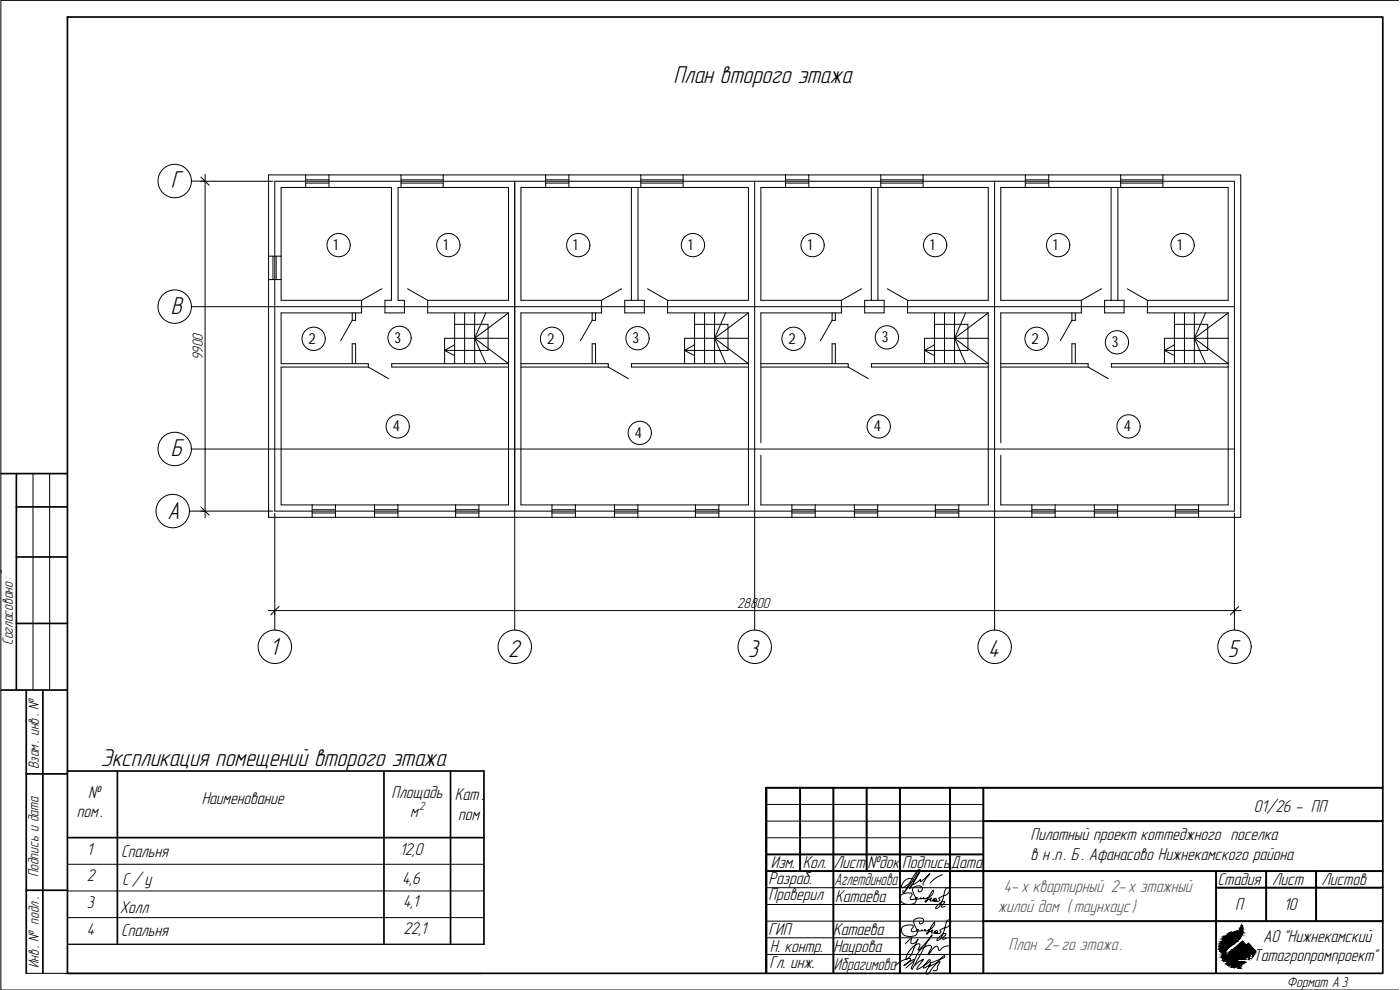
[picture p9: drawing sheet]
<svg xmlns="http://www.w3.org/2000/svg" width="420mm" height="297mm" viewBox="0 0 420 297" stroke-linecap="round" stroke-linejoin="round" font-family="sans-serif">
<defs><g id="words">
<g font-size="7.6">
<text x="202.1" y="24.9">План второго этажа</text>
<text x="51.3" y="56.5">Г</text>
<text x="51.3" y="94.2">В</text>
<text x="51.3" y="136.9">Б</text>
<text x="50.3" y="155.9">А</text>
<text x="80.9" y="196.6">1</text>
<text x="152.5" y="197.1">2</text>
<text x="224.5" y="197.1">3</text>
<text x="296.5" y="197.1">4</text>
<text x="368.5" y="197.1">5</text>
<text x="30.3" y="229.9">Экспликация помещений второго этажа</text>
</g>
<g font-size="5.3">
<text x="26.5" y="239.3">№</text>
<text x="117.5" y="239.3">Площадь</text>
<text x="23.1" y="245.2">пом.</text>
<text x="60.5" y="241.2">Наименование</text>
<text x="123.1" y="245.2">м</text>
<text x="136.5" y="240.1">Кат .</text>
<text x="137.5" y="245.9">пом</text>
<text x="376.3" y="243.6">01/26 - ПП</text>
<text x="26.1" y="256.5">1</text>
<text x="36.3" y="257.1">Спальня</text>
<text x="120" y="256.5">12,0</text>
<text x="309.3" y="252.2">Пилотный проект коттеджного поселка</text>
<text x="231.4" y="260.3">Изм.</text>
<text x="240.9" y="260.3">Кол.</text>
<text x="250.2" y="260.3">Лист</text>
<text x="260.4" y="260.3">№док.</text>
<text x="270.8" y="260.3">Подпись</text>
<text x="285.4" y="260.3">Дата</text>
<text x="309.3" y="258">в н .п. Б . Афанасово Нижнекамского района</text>
<text x="26.1" y="264.5">2</text>
<text x="36.6" y="265.6">С / у</text>
<text x="120.7" y="265.2">4,6</text>
<text x="230.7" y="265.1">Разраб.</text>
<text x="250.5" y="265.6">Аглетдинова</text>
<text x="365.4" y="265.6">Стадия</text>
<text x="381.8" y="265.6">Лист</text>
<text x="396.6" y="265.6">Листов</text>
<text x="26.1" y="272.5">3</text>
<text x="35.9" y="273.8">Холл</text>
<text x="120.9" y="272.2">4,1</text>
<text x="230.7" y="270.1">Проверил</text>
<text x="250.7" y="270.7">Катаева</text>
<text x="370.7" y="273.1">П</text>
<text x="385.3" y="273.1">10</text>
<text x="26.1" y="280.5">4</text>
<text x="36.3" y="280.9">Спальня</text>
<text x="121.1" y="280.1">22,1</text>
<text x="230.7" y="280.6">ГИП</text>
<text x="250.1" y="280.5">Катаева</text>
<text x="231.1" y="285.6">Н. контр.</text>
<text x="250.1" y="285.6">Наурова</text>
<text x="379.1" y="282.6">АО &quot;Нижнекамский</text>
<text x="231" y="290.5">Гл. инж.</text>
<text x="250.3" y="291">Ибрагимова</text>
<text x="376.1" y="288.4">Татагропромпроект&quot;</text>
</g>
<g font-size="5.3" fill="#545454">
<text x="301.3" y="267.6">4- х квартирный 2- х этажный</text>
<text x="299.5" y="273.6">жилой дом ( таунхаус)</text>
<text x="302.7" y="285.1">План 2- го этажа.</text>
</g>
<g font-size="4.6">
<text x="100.1" y="75">1</text>
<text x="133.1" y="75">1</text>
<text x="172" y="75">1</text>
<text x="206.5" y="75">1</text>
<text x="242.4" y="75">1</text>
<text x="279.1" y="75">1</text>
<text x="316.1" y="75">1</text>
<text x="353.4" y="75">1</text>
<text x="92.6" y="103.2">2</text>
<text x="118.4" y="102.9">3</text>
<text x="164.2" y="103.2">2</text>
<text x="189.9" y="103">3</text>
<text x="236.6" y="103.2">2</text>
<text x="264.7" y="102.7">3</text>
<text x="309.6" y="103.2">2</text>
<text x="333.7" y="104.2">3</text>
<text x="117.9" y="129.4">4</text>
<text x="190.5" y="131.4">4</text>
<text x="262.3" y="129.4">4</text>
<text x="337.2" y="129.4">4</text>
</g>
<g font-size="4.5">
<text x="60.9" y="108.1" transform="rotate(-90 60.9 108.1)">9900</text>
<text x="221.2" y="182.6">28800</text>
<text x="3.9" y="193.6" transform="rotate(-90 3.9 193.6)">Согласовано :^</text>
<text x="11.6" y="230.8" transform="rotate(-90 11.6 230.8)">Взам . инв . №</text>
<text x="11.5" y="263.3" transform="rotate(-90 11.5 263.3)">Подпись и дата</text>
<text x="11.7" y="290.6" transform="rotate(-90 11.7 290.6)">Инв . № подл .</text>
<text x="386.2" y="296.3">Формат А 3</text>
</g>
<text font-size="3.7" x="125.8" y="243">2</text>
</g></defs>
<path d="M419.7 .1h-419.4v296.9h419.4" fill="none" stroke="#000" stroke-width=".3"/>
<path d="M20.2 5.1h394.8v286.9h-394.8z" fill="none" stroke="#000" stroke-width=".51"/>
<g fill="#000" stroke="#000" stroke-width=".3">
<path d="M369.4 279.8h.1zM371.1 279.5h.1zM372.7 277.5v.2zM366.1 284.6h.2zM366.4 285.5h.4zM366.4 282.7h.4zM366.5 285.5h.3zM367.2 288.4h.4zM367.8 284.2h.2zM368.3 287.3h1.1v.5zM368.4 283.8h.2zM369.4 285.9h1.3l-1.3 .3z"/>
<path d="M369.4 286.4h1.1l-1.1 .2zM369.4 286.9h.8zM369.4 287.1h2.1v.2zM369.4 287.6h2.1v.2zM369.3 283.2h.3zM369.6 289.8h1.2l-.2 .4zM369.9 285.4h1.6zM369.8 283.4h.2zM369.4 286.2h.7zM370.2 286.9h1.3zM370.2 283l-.1 .1zM370.3 282.9h.2z"/>
<path d="M370.2 286.6l1.3-.2zM370.5 288.8h3.1zM369.9 285.4l1.6-.5v.5zM369.8 285.7l1.7-.3v.3zM370.1 286.2l1.4-.3v.3zM370.2 286.6l1.3-.2v.2zM370.6 287l.9-.1zM369.4 287.6l2.1-.2v.2zM370.7 285.9l.8-.2v.2zM370.5 286.4h1zM370.2 286.9l1.3-.1zM369.4 287.9l2.1-.1z"/>
<path d="M371.5 289h1zM371.5 284.9h3.7l.2 .3zM371.5 284.9l.4 .1zM371.6 285.4h.4zM371.6 285.4h.4v.3zM371.6 285.9h.4zM371.6 285.9h.4v.4zM371.6 286.4l.4 .1zM371.6 286.5h.4v.3zM371.6 286.9l.4 .1zM371.6 287h.4v.3zM371.6 287.4l.4 .1z"/>
<path d="M371.6 287.5h.4v.3zM372.2 285.4l.3 .1zM372.2 285.5h.3v.3zM372.2 285.9l.3 .1zM372.2 286h.3v.3zM372.2 286.5h.3zM372.2 286.5h.3v.3zM372.2 287h.3zM372.2 287h.3v.3zM372.2 287.5h.3zM372.2 287.5h.3v.3zM372.6 285.5h.3z"/>
<path d="M372.6 286h.3zM372.6 286h.3v.3zM372.6 286.5h.3zM372.6 286.5h.3v.3zM372.6 287h1.8zM372.6 287h1.8l-.4 .3zM372.6 287.5h1.2zM372.6 287.5h1.2l-.1 .3zM372.7 285.9h.2zM369.9 284.9l3-2.6 2.3 2.6zM373 285.5l2 .2h-2zM373 286l1.1 .1z"/>
<path d="M373 286.4h2.4zM373 286.5l2.2 .2h-2.2zM374.6 287.1h.3zM374.6 287.1h.3v.3zM374.6 286.8h.4zM374 283.6l.7-.6 .5 .6zM374.7 287.5l.2 .1zM374.7 287.6l.2 .3zM376 286.7h.2l-.2 .3z"/>
<path d="M369.1 280h.3zM368.9 280.1h.4z"/>
<path d="M369.2 279.9h.2zM369.1 280h.3z"/>
<path d="M369.3 279.9h.2zM369.2 279.9h.2z"/>
<path d="M370 280h.8zM369.9 280h.9z"/>
<path d="M370.2 279.9h.7zM370 280h.8z"/>
<path d="M370.3 279.8h.6zM370.3 279.8l.6 .1z"/>
<path d="M370.5 279.6h.6zM370.3 279.8h.6z"/>
<path d="M370.7 279.6h.4zM370.5 279.6h.6z"/>
<path d="M370.8 279.6h.3zM370.7 279.6h.4z"/>
<path d="M371 279.5h.2zM370.8 279.6h.3z"/>
<path d="M371.1 279.5h.1zM371 279.5h.2z"/>
<path d="M371.4 279.7l.7 .3 .1-.3zM371.4 279.7l.7 .3h-.9z"/>
<path d="M371.5 279.6h.7zM371.5 279.6l.7 .1z"/>
<path d="M371.9 279.1l.3 .5 .2-.5zM371.9 279.1l.3 .5h-.7z"/>
<path d="M372.7 277.7l.1 .2zM372.7 277.7l.1 .2z"/>
<path d="M372.6 277.9l.2 .1zM372.6 277.9l.2 .1h-.2z"/>
<path d="M372.6 278l.2 .1zM372.6 278l.2 .1z"/>
<path d="M372.5 278.1l.4 .3-.1-.3zM372.5 278.1l.4 .3h-.5z"/>
<path d="M372.4 279.8l.5 .1zM372.4 279.8l.5 .1z"/>
<path d="M372.3 279.9h.6zM372.3 279.9l.5 .1z"/>
<path d="M372.4 278.4l.5 .1zM372.4 278.4l.5 .1z"/>
<path d="M372.4 278.5l.5 .2v-.2zM372.4 278.5l.5 .2h-.7z"/>
<path d="M372.2 278.7l.7 .3v-.3zM372.2 278.7l.7 .3h-.9z"/>
<path d="M372 279l.9 .1zM372 279l.9 .1h-1z"/>
<path d="M372.4 279.1l.5 .3v-.3zM372.4 279.1l.5 .3h-.5z"/>
<path d="M372.4 279.4h.5zM372.4 279.4h.5z"/>
<path d="M372.4 279.4l.5 .2v-.2zM372.4 279.4l.5 .2h-.5z"/>
<path d="M372.4 279.6l.5 .2v-.2zM372.4 279.6l.5 .2h-.5z"/>
<path d="M366 284.6h.4zM366 284.6h.4z"/>
<path d="M366.1 285.5h.7zM366.1 285.5h.7zM366.1 285.5h.7zM366.1 285.5h.7zM366.1 285.5h.7zM366.1 285.5h.7zM366.1 285.5h.7z"/>
<path d="M366.1 285.5h.8zM366.1 285.5h.8zM366.1 285.5h.8zM366.1 285.5h.8zM366.1 285.5h.8zM366.1 285.5h.8zM366.1 285.5h.8z"/>
<path d="M366.1 285.5h.8zM366.1 285.5h.8zM366.1 285.5h.8zM366.1 285.5h.8zM366.1 285.5h.8zM366.1 285.5h.8zM366.1 285.5h.8z"/>
<path d="M366.1 284.6h.1zM366.1 284.6h.1zM366.1 284.6h.1z"/>
<path d="M366.1 284.6h.2zM366.1 284.6h.2zM366 284.6h.3z"/>
<path d="M366.1 285.2h.2zM366.1 285.2h.2zM366.1 285.2h.2z"/>
<path d="M366.1 283.6h.2zM366.1 283.6h.2zM366.1 283.6h.2z"/>
<path d="M366.1 285.2l.2 .1zM366.1 285.2l.2 .1z"/>
<path d="M366.1 283.6h.3zM366.1 283.6h.3z"/>
<path d="M366 284.6h.3zM366 284.6h.3z"/>
<path d="M366 284.6h.4zM366 284.6h.4z"/>
<path d="M366.1 285.3h.3zM366.1 285.3h.3z"/>
<path d="M366.1 283.6l.3 .1zM366.1 283.6l.3 .1z"/>
<path d="M366 284.6h.4zM366 284.6h.4z"/>
<path d="M366.1 283.7h.3zM366.1 283.7h.3z"/>
<path d="M366.1 283.7h.3zM366.1 283.7h.3zM366.1 283.7h.3zM366.1 283.7h.3z"/>
<path d="M366 284.6h.4zM366 284.6h.4z"/>
<path d="M366.1 283.7h.3zM366.1 283.7h.3z"/>
<path d="M366.1 283.7h.4zM366.1 283.7h.4z"/>
<path d="M366 284.6h.4zM366 284.6h.4z"/>
<path d="M366 284.6l.4 .1zM366 284.6l.4 .1z"/>
<path d="M366.1 285.3h.3zM366.1 285.3h.3zM366.1 285.3h.3zM366.1 285.3h.3z"/>
<path d="M366.1 285.3h.3zM366.1 285.3h.3z"/>
<path d="M366.1 285.3h.4zM366 285.3h.5z"/>
<path d="M366 283.7h.5zM366 283.7h.5zM366 283.7h.5zM366 283.7h.5z"/>
<path d="M365.9 284.7h.6zM365.9 284.7h.6z"/>
<path d="M365.9 284.7h.6zM365.9 284.7h.6z"/>
<path d="M365.9 284.7l.7 .1zM365.9 284.7l.7 .1zM365.9 284.8h.7zM365.9 284.8h.7z"/>
<path d="M366 285.3h.5zM366 285.3h.5z"/>
<path d="M366 285.3l.6 .1zM366 285.3l.6 .1z"/>
<path d="M366 283.7h.6zM366 283.7h.6z"/>
<path d="M366 283.7l.6 .1zM366 283.7l.6 .1z"/>
<path d="M366 283.8h.6zM366 283.8h.6zM366 283.8h.6zM366 283.8h.6z"/>
<path d="M366 283.8l.6 .1zM366 283.8l.6 .1z"/>
<path d="M365.9 284.8h.7zM365.9 284.8h.7z"/>
<path d="M365.9 284.8h.7zM365.9 284.8h.7z"/>
<path d="M366 285.4h.6zM366 285.4h.6zM366 285.4h.6zM366 285.4h.6z"/>
<path d="M366.5 282.6h.1zM366.5 282.6h.1z"/>
<path d="M366.5 282.6l.1 .1zM366.5 282.6l.1 .1z"/>
<path d="M366 283.9h.7zM366 283.9h.7z"/>
<path d="M366 284.8h.6zM366 284.8h.6z"/>
<path d="M366 284.8h.6zM366 284.8h.6z"/>
<path d="M366 284.8l.7 .1zM366 284.8l.7 .1z"/>
<path d="M366 285.4h.6zM366 285.4h.6z"/>
<path d="M366 285.4h.7zM366 285.4h.7zM366 285.4h.7zM366 285.4h.7zM366 285.4h.7zM366 285.4h.7z"/>
<path d="M366.4 282.7h.3zM366.4 282.7h.3zM366.4 282.7h.3zM366.4 282.7h.3z"/>
<path d="M366.4 282.7h.3zM366.4 282.7h.3z"/>
<path d="M366 283.9l.7 .1zM366 283.9l.7 .1z"/>
<path d="M366 285.4h.7zM366 285.4h.7z"/>
<path d="M366.4 282.7h.4zM366.4 282.7h.4zM366.4 282.7h.4z"/>
<path d="M366.1 284h.7zM366.1 284h.7z"/>
<path d="M366.1 284.9h.6zM366.1 284.9h.6z"/>
<path d="M366.1 284.9h.7zM366.1 284.9h.7z"/>
<path d="M366.1 284l.8 .1zM366.1 284l.8 .1z"/>
<path d="M366.1 284.9l.8 .1zM366.1 284.9l.8 .1zM366.4 285h.5zM366.4 285h.5z"/>
<path d="M366 285.4h.8zM366 285.4h.8z"/>
<path d="M366 285.4h.8zM366 285.4h.8z"/>
<path d="M366.1 285.4l.7 .1zM366.1 285.4l.7 .1zM366.1 285.5h.7zM366.1 285.5h.7zM366.1 285.5h.7zM366.1 285.5h.7zM366.1 285.5h.7z"/>
<path d="M366.4 282.7h.4zM366.4 282.7h.4z"/>
<path d="M366.4 282.7l.4 .1zM366.4 282.7l.4 .1z"/>
<path d="M366.4 282.8h.5zM366.3 282.8h.6z"/>
<path d="M366.4 285.5h.4zM366.4 285.5h.4zM366.5 285.5h.3z"/>
<path d="M366.6 285.5h.2zM366.6 285.5h.2z"/>
<path d="M366.3 282.8h.6zM366.3 282.8h.6zM366.3 282.8h.6zM366.3 282.8h.6z"/>
<path d="M366.2 284.1l.7 .1zM366.2 284.1l.7 .1z"/>
<path d="M366.4 285l.5 .1zM366.4 285l.5 .1z"/>
<path d="M366.1 285.5h.8zM366.1 285.5h.8z"/>
<path d="M366.3 285.5h.6zM366.3 285.5h.5zM366.4 285.5h.4z"/>
<path d="M366.3 282.8l.6 .1zM366.3 282.8l.6 .1z"/>
<path d="M366.3 284.2l.7 .2-.1-.2zM366.3 284.2l.7 .2z"/>
<path d="M366.6 285.1h.3zM366.6 285.1h.3z"/>
<path d="M366.7 285.1h.2zM366.7 285.1h.2z"/>
<path d="M366.3 282.9h.6zM366.3 282.9h.6zM366.3 282.9h.6zM366.3 282.9h.6z"/>
<path d="M366.3 282.9h.7zM366.3 282.9h.7z"/>
<path d="M366.8 285.1l.2 .1zM366.8 285.1l.2 .1z"/>
<path d="M366.3 282.9l.7 .1zM366.3 282.9l.7 .1z"/>
<path d="M366.3 283h.7zM366.3 283h.7zM366.3 283h.7zM366.3 283h.7z"/>
<path d="M366.3 283l.8 .1zM366.3 283l.8 .1z"/>
<path d="M366.6 284.4l.4 .1zM366.6 284.4l.4 .1z"/>
<path d="M366.7 284.5l.4 .1zM366.7 284.5l.4 .1z"/>
<path d="M366.3 283.1l.8 .1zM366.3 283.1l.8 .1z"/>
<path d="M366.8 284.6h.3zM366.8 284.6h.3z"/>
<path d="M366.4 283.2h.7zM366.4 283.2h.7z"/>
<path d="M366.4 283.2l.8 .2-.1-.2zM366.4 283.2l.8 .2h-.7z"/>
<path d="M366.9 284.6h.2zM366.9 284.6h.2z"/>
<path d="M366.9 284.6l.3 .1zM366.9 284.6l.3 .1z"/>
<path d="M366.5 283.4l.8 .2zM366.5 283.4l.8 .2z"/>
<path d="M366.7 283.6l.6 .1zM366.7 283.6l.6 .1z"/>
<path d="M366.8 283.7l.6 .3-.1-.3zM366.8 283.7l.6 .3h-.4z"/>
<path d="M367 284h.4zM367 284h.4z"/>
<path d="M367.1 284l.3 .1zM367.1 284l.3 .1z"/>
<path d="M367.2 284.1l.3 .1zM367.2 284.1l.3 .1z"/>
<path d="M367.2 284.2l.3 .1zM367.2 284.2l.3 .1z"/>
<path d="M367.3 284.3l.2 .1zM367.3 284.3l.2 .1z"/>
<path d="M367.4 284.4l.1 .2zM367.4 284.4l.1 .2z"/>
<path d="M367.5 281.2h.1zM367.5 281.2h.1z"/>
<path d="M367.4 281.2l.2 .1zM367.4 281.2l.2 .1z"/>
<path d="M367.4 281.3l.2 .1zM367.4 281.3l.2 .1h-.4z"/>
<path d="M367.2 281.4l.4 .1zM367.2 281.4l.4 .1h-.4z"/>
<path d="M367.2 281.5l.4 .1zM367.2 281.5l.4 .1z"/>
<path d="M367.1 281.6l.5 .1zM367.1 281.6l.5 .1z"/>
<path d="M367.1 281.7l.5 .1zM367.1 281.7l.5 .1zM367 281.8h.6zM367 281.8h.6z"/>
<path d="M367 281.8l.7 .2-.1-.2zM367 281.8l.7 .2h-.7z"/>
<path d="M366.9 286.2l.8 .3-.1-.3zM366.9 286.2l.8 .3h-.9z"/>
<path d="M367 285.9l.7 .3v-.3zM367 285.9l.7 .3h-.8z"/>
<path d="M366.9 286.2h.8zM366.9 286.2h.7z"/>
<path d="M367 282l.7 .1zM367 282l.7 .1z"/>
<path d="M367 282.1l.7 .2v-.2zM367 282.1l.7 .2h-.7z"/>
<path d="M367.1 285.8l.6 .1v-.1zM367.1 285.8l.6 .1h-.7z"/>
<path d="M366.8 286.5l.9 .1zM366.8 286.5l.9 .1z"/>
<path d="M366.8 286.6l1 .2-.1-.2zM366.8 286.6l1 .2h-1z"/>
<path d="M367 282.3l.8 .1zM367 282.3l.8 .1z"/>
<path d="M367.1 285.7h.6zM367.1 285.7l.6 .1z"/>
<path d="M367 282.4l.8 .1zM367 282.4l.8 .1zM367.1 282.5h.7zM367.1 282.5h.7z"/>
<path d="M366.8 286.8l1.1 .2-.1-.2zM366.8 286.8l1.1 .2h-1.1z"/>
<path d="M367.1 282.5l.8 .3-.1-.3zM367.1 282.5l.8 .3h-.7z"/>
<path d="M367.2 285.4l.5 .3 .1-.3zM367.2 285.4l.5 .3h-.6z"/>
<path d="M366.8 287l1.3 .4-.2-.4zM366.8 287l1.3 .4h-1.3zM366.8 287.4h1.3zM366.8 287.4h1.3z"/>
<path d="M367.2 282.8l.8 .1zM367.2 282.8l.8 .1z"/>
<path d="M367.2 282.9l.8 .3v-.3zM367.2 282.9l.8 .3h-.6z"/>
<path d="M367.8 284.2h.2zM367.8 284.2h.2z"/>
<path d="M367.5 285.1l.3 .3 .2-.3zM367.5 285.1l.3 .3h-.6z"/>
<path d="M367.4 283.2l.6 .1zM367.4 283.2l.6 .1z"/>
<path d="M367.4 283.3l.7 .1-.1-.1zM367.4 283.3l.7 .1z"/>
<path d="M367.7 284h.3zM367.7 284h.3z"/>
<path d="M367.7 284l.3 .2v-.2zM367.7 284l.3 .2z"/>
<path d="M367.5 285.1h.5zM367.5 285.1h.5z"/>
<path d="M367.1 288.2l.5 .2 .4-.2zM367.1 288.2l.5 .2h-.4z"/>
<path d="M367.5 283.4l.6 .2v-.2zM367.5 283.4l.6 .2z"/>
<path d="M367.6 283.6l.5 .1zM367.6 283.6l.5 .1z"/>
<path d="M367.6 283.7l.5 .1zM367.6 283.7l.5 .1z"/>
<path d="M367.7 283.8l.3 .2 .1-.2zM367.7 283.8l.3 .2z"/>
<path d="M367.1 288.1h1zM367.1 288.1l.9 .1z"/>
<path d="M366.8 287.4l1.7 .4-.4-.4zM366.8 287.4l1.7 .4h-1.6z"/>
<path d="M367.7 284.8l.3 .3 .3-.3zM367.7 284.8l.3 .3h-.5z"/>
<path d="M368.3 287.3l.6 .5h.5zM368.9 287.8h.5v.5z"/>
<path d="M368 284.6l.3 .2 .2-.2zM367.7 284.8l.3-.2 .3 .2z"/>
<path d="M366.9 287.8l1.7 .1zM366.9 287.8l1.7 .1z"/>
<path d="M366.9 287.9l2 .2-.3-.2zM366.9 287.9l2 .2h-1.8z"/>
<path d="M368.4 283.7h.2zM368.4 283.7l.2 .1zM368.4 283.8h.2zM368.4 283.8h.2z"/>
<path d="M368.4 283.6h.3zM368.4 283.6l.2 .1z"/>
<path d="M368.4 283.5h.4zM368.4 283.5l.3 .1z"/>
<path d="M368.4 284.3l.1 .3 .3-.3zM368 284.6l.4-.3 .1 .3z"/>
<path d="M368.1 288.1l1 .3-.2-.3zM368.1 288.1l1 .3h-.8z"/>
<path d="M368.4 283.3h.5zM368.4 283.3h.5z"/>
<path d="M368.4 283.3l.4 .2 .1-.2zM368.4 283.3l.4 .2h-.4z"/>
<path d="M368.6 284.1h.3zM368.4 284.3h.4z"/>
<path d="M368 281.3h1zM368 281.3h1z"/>
<path d="M368 281.3l1 .2v-.2zM368 281.3l1 .2h-1z"/>
<path d="M368.1 281l.9 .2v-.2zM368.1 281l.9 .2h-1z"/>
<path d="M368 281.2h1zM368 281.2l1 .1z"/>
<path d="M368 281.5l1 .2v-.2zM368 281.5l1 .2h-1z"/>
<path d="M368 281.7l1 .1zM368 281.7l1 .1z"/>
<path d="M368 281.8l1.1 .2zM368 281.8l1.1 .2z"/>
<path d="M368.3 283.1l.6 .2 .1-.2zM368.3 283.1l.6 .2h-.5z"/>
<path d="M368.2 280.8l.8 .2 .1-.2zM368.2 280.8l.8 .2h-.9z"/>
<path d="M368 282l1.1 .2v-.2zM368 282l1.1 .2h-1z"/>
<path d="M368.1 282.2l1 .3v-.3zM368.1 282.2l1 .3h-.9z"/>
<path d="M368.3 282.9l.8 .1zM368.3 282.9l.8 .1z"/>
<path d="M368.3 283h.8zM368.3 283l.7 .1z"/>
<path d="M368.4 280.5h.7zM368.4 280.5h.7z"/>
<path d="M368.4 280.5l.7 .3v-.3zM368.4 280.5l.7 .3h-.9zM368.2 280.8h.9zM368.2 280.8h.9z"/>
<path d="M368.2 282.5l.9 .1zM368.2 282.5l.9 .1z"/>
<path d="M368.2 282.6l.9 .1zM368.2 282.6l.9 .1z"/>
<path d="M368.2 282.7l.9 .2v-.2zM368.2 282.7l.9 .2h-.8z"/>
<path d="M368.3 282.9h.8zM368.3 282.9h.8z"/>
<path d="M368.3 288.4h.8zM368.3 288.4h.8z"/>
<path d="M368.3 288.4l1.4 .3-.6-.3zM368.3 288.4l1.4 .3h-1.5z"/>
<path d="M368.6 280.3l.5 .2 .1-.2zM368.6 280.3l.5 .2h-.7z"/>
<path d="M368.7 280.2h.5zM368.7 280.2l.5 .1z"/>
<path d="M368.9 280.1h.4zM368.7 280.2h.5z"/>
<path d="M367.9 289.2l.9 .6 .5-.6zM367.9 289.2l.9 .6z"/>
<path d="M368 289.2h1.4zM368 289.2h1.3z"/>
<path d="M369.4 287.1v.2h2.1zM369.4 287.3h2.1z"/>
<path d="M369.4 287.6v.2h2.1zM369.4 287.8h2.1z"/>
<path d="M369.4 287.4h2.1zM369.4 287.4h2.1z"/>
<path d="M369.3 285.5l.1 1.2zM368 286.7l1.3-1.2 .1 1.2z"/>
<path d="M368 286.7l1.4 .6v-.6zM368 286.7l1.4 .6h-1.1z"/>
<path d="M369.1 283.8l-.2 .3 .5-.3zM368.6 284.1l.5-.3-.2 .3z"/>
<path d="M369.6 289.8l-.1 .4h1.1zM369.5 290.2h1.1l-.1 .2z"/>
<path d="M369.3 283.2h.3zM369.3 283.2h.3z"/>
<path d="M368.2 288.7l2 .3-.5-.3zM368.2 288.7l2 .3h-2.2z"/>
<path d="M369.4 283l.2 .2 .2-.2zM369.4 283l.2 .2h-.3z"/>
<path d="M369.8 283.4h.2zM369.8 283.4h.2zM369.8 283.4h.2z"/>
<path d="M369.4 282.9h.5zM369.4 282.9l.4 .1z"/>
<path d="M369.4 285.5h1.5zM369.4 285.5h1.5l-1.5 .4z"/>
<path d="M369.4 282.8h.6zM369.4 282.8l.5 .1z"/>
<path d="M369.8 283.4h.2zM369.8 283.4h.2zM369.7 283.4h.3zM369.7 283.4h.3z"/>
<path d="M369.7 283.4l-.3 .4 .6-.4zM369.1 283.8l.6-.4-.3 .4z"/>
<path d="M369.4 282.6l.6 .2 .1-.2zM369.4 282.6l.6 .2h-.6z"/>
<path d="M369.4 282.4l.7 .2 .1-.2zM369.4 282.4l.7 .2h-.7z"/>
<path d="M369.4 287h1.2zM369.4 287h1.2z"/>
<path d="M368 289l2.7 .2zM368 289l2.7 .2h-2.7z"/>
<path d="M369.4 282.3l.8 .1v-.1zM369.4 282.3l.8 .1h-.8z"/>
<path d="M369.4 282.1l.8 .2 .1-.2zM369.4 282.1l.8 .2h-.8z"/>
<path d="M369.4 281.7l.9 .4v-.4zM369.4 281.7l.9 .4h-.9zM369.4 282.1h.9zM369.4 282.1h.9z"/>
<path d="M369.4 281.2l.9 .5 .1-.5zM369.4 281.2l.9 .5h-.9z"/>
<path d="M369.4 281l1 .2v-.2zM369.4 281l1 .2h-1z"/>
<path d="M369.5 280.8l.9 .2 .1-.2zM369.5 280.8l.9 .2h-1z"/>
<path d="M369.5 280.6l1 .2v-.2zM369.5 280.6l1 .2h-1z"/>
<path d="M369.4 286.6l1.1-.2zM369.4 286.6h.8z"/>
<path d="M369.6 280.4l.9 .2v-.2zM369.6 280.4l.9 .2h-1z"/>
<path d="M369.7 280.3l.8 .1 .1-.1zM369.7 280.3l.8 .1h-.9zM369.6 280.4h.9zM369.6 280.4h.9z"/>
<path d="M369.7 280.2h.9zM369.7 280.2l.9 .1z"/>
<path d="M369.7 285.2l-.3 .3 1.2-.3zM369.3 285.5l.4-.3z"/>
<path d="M369.8 280.1h.9zM369.8 280.1l.8 .1z"/>
<path d="M370.4 282.8h.3zM370.3 282.9h.2z"/>
<path d="M369.4 289.2h1.4zM369.4 289.2h1.4z"/>
<path d="M369.9 280.1h.8zM369.9 280.1h.8z"/>
<path d="M369.9 280h.9zM369.9 280l.8 .1z"/>
<path d="M369.4 289.2l1.9 .1zM369.4 289.2l1.9 .1z"/>
<path d="M370.5 282.7h.3zM370.4 282.8h.3z"/>
<path d="M369.6 289.7l1.2 .1zM369.6 289.7l1.2 .1z"/>
<path d="M370.5 282.6h.4zM370.5 282.6l.3 .1z"/>
<path d="M370.7 282.6h.3zM370.5 282.6h.4z"/>
<path d="M369.4 285.9h1.6zM369.4 285.9h1.3z"/>
<path d="M370.8 281.5h.3zM370.8 281.5l.2 .1z"/>
<path d="M370.9 282.3l.1 .3 .3-.3zM370.9 282.3l.1 .3h-.3z"/>
<path d="M370.9 281.4h.4zM370.9 281.4l.2 .1z"/>
<path d="M369.7 289.3h1.7zM369.7 289.3h1.7z"/>
<path d="M371.1 282.3h.3zM370.9 282.3h.4z"/>
<path d="M370.9 281.2h.5zM370.9 281.2h.5z"/>
<path d="M370.9 281.2h.5zM370.9 281.2l.4 .2z"/>
<path d="M369.4 286.3h2zM369.4 286.3l1.1 .1z"/>
<path d="M369.7 289.3l3 .1zM369.7 289.3l3 .1z"/>
<path d="M369.8 285.7h1.7zM369.4 285.9h1.6z"/>
<path d="M370.1 286.2l1.4 .1zM369.4 286.3h2.1z"/>
<path d="M369.4 286.3h2.1zM369.4 286.3h2z"/>
<path d="M370.2 286.6l1.3 .1zM369.4 286.7h2.1z"/>
<path d="M369.4 286.7l2.1 .1zM369.4 286.7l2.1 .1z"/>
<path d="M369.4 286.8h2.1zM369.4 286.8l.8 .1z"/>
<path d="M370.6 287l.9 .1zM369.4 287.1h2.1z"/>
<path d="M370.1 286.2l1.4-.3zM369.4 286.2l1.3-.3z"/>
<path d="M369.4 287.4l2.1-.1zM369.4 287.4v.2l2.1-.2z"/>
<path d="M369.4 287.9l2.1 .4v-.4zM369.4 287.9l2.1 .4h-2.1z"/>
<path d="M369.4 288.3l2.1 .2v-.2zM369.4 288.3l2.1 .2h-1.7z"/>
<path d="M371.5 289h.9zM371.7 289h.7z"/>
<path d="M371.5 284.9l3.9 .3zM373.3 285.2h2.1l-.2 .2z"/>
<path d="M369.9 284.9l.7 .3 .9-.3zM369.9 284.9l.7 .3h-.9z"/>
<path d="M371.2 282.1l.2 .2 .2-.2zM371.1 282.3l.1-.2 .2 .2z"/>
<path d="M371.6 285.4v.3h.4zM371.6 285.7l.4 .1z"/>
<path d="M371.6 286.5v.3h.4zM371.6 286.8h.4z"/>
<path d="M370.9 281l.5 .2 .2-.2zM370.9 281l.5 .2h-.5z"/>
<path d="M370.9 280.8h.8zM370.9 280.8l.7 .2z"/>
<path d="M370.9 280.6h1zM370.9 280.6h1z"/>
<path d="M370.9 280.6l.8 .2 .2-.2zM370.9 280.6l.8 .2h-.8z"/>
<path d="M371.5 281.8h.4zM371.5 281.8h.4z"/>
<path d="M371.5 281.8l.1 .3 .3-.3zM371.5 281.8l.1 .3h-.4z"/>
<path d="M371 280.4l.9 .2v-.2zM371 280.4l.9 .2h-1z"/>
<path d="M371.5 285l3.7 .4zM371.5 285l3.7 .4z"/>
<path d="M371.1 280.2l.8 .2 .1-.2zM371.1 280.2l.8 .2h-.9z"/>
<path d="M371.6 286.3h.4zM371.6 285.9l.4 .4h-.4z"/>
<path d="M371.6 287.3h.4zM371.6 287l.4 .3h-.4z"/>
<path d="M371.6 287.8h.4zM371.6 287.5l.4 .3h-.4z"/>
<path d="M371.6 281.5l.3 .3 .2-.3zM371.6 281.5l.3 .3h-.4z"/>
<path d="M371.2 280l.8 .2 .1-.2zM371.2 280l.8 .2h-.9zM371.1 280.2h.9zM371.1 280.2h.9z"/>
<path d="M372.2 286.5v.3h.3zM372.2 286.8h.3z"/>
<path d="M372.2 287v.3h.3zM372.2 287.3h.3z"/>
<path d="M369.6 289.5l2.8 .2-.2-.2zM369.6 289.5l2.8 .2h-2.8z"/>
<path d="M371.8 281.3l.3 .2 .1-.2zM371.8 281.3l.3 .2h-.5z"/>
<path d="M371.9 281l.3 .3 .2-.3zM371.9 281l.3 .3h-.4z"/>
<path d="M370.8 289.7l1.7 .1zM370.8 289.7l1.7 .1z"/>
<path d="M371.2 289.8l1.2 .7v-.7zM371.2 289.8l1.2 .7h-1.1z"/>
<path d="M372.2 285.8h.3zM372.2 285.5l.3 .3h-.3z"/>
<path d="M372.2 286.3h.3zM372.2 286l.3 .3h-.3z"/>
<path d="M372.2 287.8h.3zM372.2 287.5l.3 .3h-.3z"/>
<path d="M371 289.8h1.5zM371 289.8h1.4z"/>
<path d="M372.1 280.7l.3 .3 .2-.3zM372.1 280.7l.3 .3h-.5zM371.9 281h.5zM371.9 281h.5z"/>
<path d="M372.6 286v.3h.3zM372.6 286.3l.3 .1z"/>
<path d="M372.6 287v.3h1.4zM372.6 287.3h1.4z"/>
<path d="M372.6 287.5v.3h1.1zM372.6 287.8l1.1 .1z"/>
<path d="M372.2 280.5l.4 .2 .1-.2zM372.2 280.5l.4 .2h-.5z"/>
<path d="M369.6 289.4l2.6 .1 .5-.1zM369.6 289.4l2.6 .1h-2.6z"/>
<path d="M372.2 280.4h.5zM372.2 280.4l.5 .1z"/>
<path d="M372.3 280l.4 .4 .1-.4zM372.3 280l.4 .4h-.5z"/>
<path d="M372.6 285.5l.3 .4v-.4zM372.6 285.5l.3 .4h-.3z"/>
<path d="M372.6 285.9h.3zM372.6 285.9h.3z"/>
<path d="M372.6 286.8h.3zM372.6 286.5l.3 .3h-.3z"/>
<path d="M371.2 289h1.7zM371.2 289h1.8z"/>
<path d="M371.2 289h1.7zM371.2 289h1.3z"/>
<path d="M373 285.9h2.9zM373 285.9h2.9z"/>
<path d="M373 286.4l2.3 .1zM374.9 286.5h.4z"/>
<path d="M370.8 288.9h2.5zM370.8 288.9l2.2 .1z"/>
<path d="M370.8 288.9h2.6zM370.8 288.9h2.5z"/>
<path d="M369.8 288.5h3.8zM369.8 288.5h3.8z"/>
<path d="M371.6 288.5l2 .2v-.2zM371.6 288.5l2 .2h-2.2z"/>
<path d="M370.2 288.7h3.4zM370.2 288.7h3.4z"/>
<path d="M370.3 288.7l3.3 .1zM370.3 288.7l3.3 .1zM370.5 288.8h3.1z"/>
<path d="M370.6 288.8h3zM370.6 288.8l2.8 .1z"/>
<path d="M373 286.1l2.6 .1zM373 286.1l2.6 .1z"/>
<path d="M373 286.8h1.6zM373 286.8h1.6zM373 286.8h1.6z"/>
<path d="M374.6 286.8l.4 .1zM374.6 286.9l.4 .1z"/>
<path d="M374.6 287.9h.3zM374.7 287.6l.2 .3h-.3z"/>
<path d="M374.7 287.4h.2zM374.6 287.1l.3 .3h-.2z"/>
<path d="M373 285.7l2.9 .2zM373 285.7l2.9 .2z"/>
<path d="M373 286.7l2 .1 .2-.1zM373 286.7l2 .1h-2z"/>
<path d="M374 283.6l2.6 1.6-1.4-1.6zM374 283.6l2.6 1.6h-1.2z"/>
<path d="M373 286.2h2.6zM373 286.2l2.4 .2z"/>
<path d="M373 285.9l2.9 .1v-.1zM373 285.9l2.9 .1z"/>
<path d="M374.6 286h1.3zM374.6 286h1.3zM374.6 286h1.3z"/>
<path d="M376 286.7v.3zM376 287l-.1 .2z"/>
<path d="M376 286.3l.2 .4 .2-.4zM376 286.3l.2 .4h-.2z"/>
<path d="M375.9 286l.5 .3 .2-.3zM375.9 286l.5 .3h-.4z"/>
<path d="M375.4 285.2l1.4 .2-.2-.2zM375.4 285.2l1.4 .2h-1.6z"/>
<path d="M375.9 285.9h.7zM375.9 285.9l.7 .1z"/>
<path d="M375.8 285.6l.8 .3 .1-.3zM375.8 285.6l.8 .3h-.7z"/>
<path d="M375.2 285.4h1.6zM375.2 285.4h1.6z"/>
<path d="M374.7 285.4l2 .2 .1-.2zM374.7 285.4l2 .2z"/>
</g>
<g fill="none" stroke="#000" stroke-width=".3">
<path d="M230 251.4h65M230 246.4h65M230 241.4h65M230 276.4h65M230 271.4h65M230 266.3h65M275.6 266.9v.5a.85 .85 0 0 0 1.1-.3 .85 .85 0 0 0-.3-1.2 1.89 1.89 0 0 0-2.5 1l.8 2.3a1.38 1.38 0 0 1 0 1.6 1.38 1.38 0 0 1-1.4 .5 2.32 2.32 0 0 1-3.1-2.1v-.2a2.92 2.92 0 0 1 3.5-.8v.4l-.5 .6v.6a2.2 2.2 0 0 0 2.1-.5l-.1-.1-.2 .2 .2 .4 1.1-.2-.1-.2a.6 .6 0 0 0 .6 .3 .6 .6 0 0 0 .5-.3l-.1-.1-.1 .2 .3 .2 .9-.3a2.2 2.2 0 0 0 1.8-2.3l-.8 1-1.2 2.3-.5 .2 .8-.7a1 1 0 0 0 1.2-.4l-.2-.1-.3 .5a.54 .54 0 0 0 .6 .5 .54 .54 0 0 0 .4-.7l-.1 .5 .3 .2 .6-.3 .1-.5h-.5l-.2 .5 .4 .3 .4-.5-.3 .5a.65 .65 0 0 0 .8 .1 .65 .65 0 0 0 .3-.7l-.2-.3 1.1-.6a2.17 2.17 0 0 0 2.2-2l-.1-.3a.62 .62 0 0 0-.6-.2 .62 .62 0 0 0-.5 .4l-1.5 4.6a1.33 1.33 0 0 1-1.5 1.1l.2-.4a2.98 2.98 0 0 1 2.5-1.6l-1.1 1.6 1.2-.2M276 276.5v.6a.84 .84 0 0 0 1.1-.4 .84 .84 0 0 0-.4-1.2 1.94 1.94 0 0 0-2.5 1l.9 2.3a1.41 1.41 0 0 1 0 1.6 1.41 1.41 0 0 1-1.5 .6 2.29 2.29 0 0 1-3.1-2.1 2.5 2.5 0 0 1 3.6-1.1v.4l-.5 .6v.6a2.09 2.09 0 0 0 2-.5l-.2 .1 .1 .4 1.1-.2 .2-.2h-.2a.56 .56 0 0 0 .5 .3 .56 .56 0 0 0 .5-.4l-.1 .2 .3 .2 .9-.4-.1 .1a2.23 2.23 0 0 0 1.8-2.3l-.8 1-1.1 2.3-.5 .3 .5-.7 1.3-.2 .2-.3-.5 .1-.1 .3a.53 .53 0 0 0 .6 .5 .53 .53 0 0 0 .5-.7l-.1 .5a.51 .51 0 0 0 .7 .1 .51 .51 0 0 0 .1-.7l-.4 .1-.2 .4 .5 .3 .3-.4-.2 .4a.68 .68 0 0 0 .8 .1 .68 .68 0 0 0 .3-.7l-.2-.3 1.1-.6a1.99 1.99 0 0 0 2.1-2.3 .65 .65 0 0 0-1.2 .2 13.4 13.4 0 0 1-2.1 5.5l-.7 .3v-.5a3.2 3.2 0 0 1 2.6-1.6l-1.1 1.6 1.2-.2M230 286.4h65M230 281.4h65M268.6 289.8a7.6 7.6 0 0 1 4.5-2.2l.2 .1a3.2 3.2 0 0 1-2 2l1.6-1.1 1.3-.7h.2l-2.5 2.5M271.7 283.2l1.8-1.7-.2 1a.66 .66 0 0 0 .5 .7 .66 .66 0 0 0 .8-.4l.9-1-.8 1.9a8.4 8.4 0 0 1-2.5 4.2h-.3a5.7 5.7 0 0 1 3.9-4.7l.3 .2-.6 1.7 1.7-1.5 2.5-3.1-2 3-3.8 7.3-.4-.2 .1-.3a14 14 0 0 1 3.4-6l1.7-.7 .7 .3 .1 .5-.9 2.1 .3-.4a4.8 4.8 0 0 1 2.2-2.2l.3 .2 .5 1.1a4.2 4.2 0 0 1 3.3-1.5"/>
<path d="M274.2 284.5l-.1 .1M274.7 289.5l.9-.8 1.6-.9-1.9 2.4-.1 .6a9.7 9.7 0 0 0 3.9-2.4v-.4a3.3 3.3 0 0 0-1.9 2.3v.2l.4-.1 1.7-1.2-.6 .7 .4-.4 .1-.7 .8-.1 3.2-1.3 .3-.3v-.3a4.8 4.8 0 0 0-2.3 2.1l-2.5 3.1-.7 .2a3.1 3.1 0 0 1 2.7-3.1l1.4-.5-.8 1.4-.2 1.1-1.1 .1M369.9 283.3l.1 .1M371.5 288.5h2.1v.3M371.5 285l4.3 .6 .1 .4M372.6 287v.3M374 283.6l.7-.6 2.1 2.4-.9 1.8"/>
</g>
<g fill="none" stroke="#000" stroke-width=".59">
<path d="M240.1 236.4v25M250.1 236.4v55.4M260.1 236.4v25M270.1 236.4v55.4M285.1 236.4v55.4M295.1 236.4v55.4M415 236.4h-185v55.4M230 256.4h65M295 246.4h120M230 261.4h185M295 276.4h120M365 261.4v30.4"/>
<path d="M365 266.3h50M380 261.4v15M395 261.4v15"/>
</g>
<path d="M274.2 263.8a2.52 2.52 0 0 0-3.6 2.5 10.9 10.9 0 0 0 4-2.4l1.6-2.6-3.2 5.3a1.64 1.64 0 0 1 1.6-1.4l1.7-1.4-.1 .7 .3-.1 2.6-2.2-2.1 2.8 .1 .5M275.3 261.3a18.4 18.4 0 0 1-3.8 6.2M276 261.2l.1-.2-.3-.1a16.4 16.4 0 0 0-3.4 5.1l-1.2 2-.2-.9M282.8 262.5l-2 .9-1.7 1.5" fill="none" stroke="#000" stroke-width=".3"/>
<path d="M.4 142.1h19.7M4.9 142.1v64.9M4.9 152.1h15.3M4.9 167.1h15.3M4.9 187.1h15.3M.4 207h19.8M7.9 207v85M12.9 207v85M7.9 232.2h12.3M7.9 267.1h12.3" fill="none" stroke="#000" stroke-width=".51"/>
<path d="M9.9 142.1v64.9M14.9 142.1v64.9" fill="none" stroke="#000" stroke-width=".3"/>
<path d="M7.9 292h12.3" fill="none" stroke="#000" stroke-width=".3"/>
<g fill="none" stroke="#000" stroke-width=".3">
<path d="M57.4 54.3h4.2M60.3 54.4h21.6M61.6 52.4v102.9M91.7 52.5h7v3.7h-7zM91.7 54.9h7M91.7 54h7M117.5 56.2v33.9M119.5 56.2v33.9M120.4 54.9h12.6M120.4 54h12.6M120.4 52.5h12.6v3.7h-12.6zM163.7 54.9h7"/>
<path d="M163.7 54h7M163.7 52.5h7v3.7h-7zM189.5 56.2v33.9M191.5 56.2v33.9M192.3 54.9h12.7M192.3 54h12.7M192.3 52.5h12.7v3.7h-12.7zM235.8 54.9h6.9M235.8 54h6.9M235.8 52.5h6.9v3.7h-6.9zM261.5 56.2v33.9M263.5 56.2v33.9"/>
<path d="M264.3 54.9h12.7M264.3 54h12.7M264.3 52.5h12.7v3.7h-12.7zM307.7 54.9h7M307.7 54h7M307.7 52.5h7v3.7h-7zM333.5 56.2v33.9M335.5 56.2v33.9M336.3 54.9h12.7M336.3 54h12.7M336.3 52.5h12.7v3.7h-12.7zM80.6 76.9h3.8v7h-3.8z"/>
<path d="M81.9 76.9v7M82.9 76.9v7M57.4 92h4.2M105.7 93.9v2.2M105.7 96.1l-3.5 6.1M106.7 93.9v2.2h-1M114.6 86.6l-6.1 3.5v3.8M122.3 86.6l6.1 3.5v3.8M136.4 97.3h10.1v7.8h-13.1l3-1.7M136.4 93.9v15.2M139.4 93.9v15.2M142.5 93.9v15.2"/>
<path d="M145.8 93.9l-3.3 7.6 3.3 7.6M152.6 93.9l-10.1 7.6 10.1 7.6h-35v1h35M177.7 93.9v2.2M177.7 96.1l-3.5 6.1M178.7 93.9v2.2h-1M186.6 86.6l-6.1 3.5v3.8M194.3 86.6l6.1 3.5v3.8M208.4 97.3h10.1v7.8h-13.1l3-1.7M208.4 93.9v15.2M211.5 93.9v15.2M214.5 93.9v15.2M217.8 93.9l-3.3 7.6 3.3 7.6"/>
<path d="M224.6 93.9l-10.1 7.6 10.1 7.6h-35.1v1h35.1M249.7 93.9v2.2M249.7 96.1l-3.5 6.1M250.7 93.9v2.2h-1M258.6 86.6l-6.1 3.5v3.8M266.3 86.6l6.1 3.5v3.8M280.5 97.3h10v7.8h-13l3-1.7M280.5 93.9v15.2M283.5 93.9v15.2M286.5 93.9v15.2M289.8 93.9l-3.3 7.6 3.3 7.6M296.6 93.9l-10.1 7.6 10.1 7.6h-35.1v1h35.1"/>
<path d="M321.7 93.9v2.2M321.7 96.1l-3.5 6.1M322.7 93.9v2.2h-1M330.6 86.6l-6.1 3.5M338.3 86.6l6 3.5M352.5 97.3h10v7.8h-13l3-1.7M352.5 93.9v15.2M355.5 93.9v15.2M358.4 93.9v15.2M361.8 93.9l-3.4 7.6 3.4 7.6M368.6 93.9l-10.2 7.6 10.2 7.6h-35.1v1h35.1M84.4 110.1h26.1"/>
<path d="M84.4 109.1h26.1v1M105.7 109.1v-5.9h1v5.9M110.5 110.1l6.1 3.5M133.4 105.1l3 1.6M152.6 101.5h-19.2v7.6M156.3 110.1h26.2M156.3 109.1h26.2v1M177.7 109.1v-5.9h1v5.9M182.5 110.1l6.1 3.5M205.4 105.1l3 1.6M224.6 101.5h-19.2v7.6M228.3 110.1h26.3"/>
<path d="M228.3 109.1h26.3v1M249.7 109.1v-5.9h1v5.9M254.6 110.1l6 3.5M277.5 105.1l3 1.6M296.6 101.5h-19.1v7.6M300.4 110.1h26.2M300.4 109.1h26.2v1M321.7 109.1v-5.9h1v5.9M326.6 110.1l6 3.5M349.5 105.1l3 1.6M368.6 101.5h-19.1v7.6M57.4 134.7h4.2"/>
<path d="M56.8 153.4h25.1M80.6 152.2v3M82.5 154v35.1M93.7 153.9h7M93.7 152.9h7M93.7 151.5h7v3.7h-7zM112.4 153.9h7M112.4 152.9h7M112.4 151.5h7v3.7h-7zM136.7 151.5h7v3.7h-7zM136.7 153.9h7M136.7 152.9h7"/>
<path d="M165.7 153.9h7M165.7 152.9h7M165.7 151.5h7v3.7h-7zM184.4 153.9h7M184.4 152.9h7M184.4 151.5h7v3.7h-7zM208.7 153.9h7M208.7 152.9h7M208.7 151.5h7v3.7h-7zM237.7 153.9h6.9M237.7 152.9h6.9M237.7 151.5h6.9v3.7h-6.9z"/>
<path d="M256.4 153.9h7M256.4 152.9h7M256.4 151.5h7v3.7h-7zM280.7 153.9h7M280.7 152.9h7M280.7 151.5h7v3.7h-7zM309.7 153.9h7M309.7 152.9h7M309.7 151.5h7v3.7h-7zM328.4 153.9h7M328.4 152.9h7M328.4 151.5h7v3.7h-7z"/>
<path d="M352.7 153.9h7M352.7 152.9h7M352.7 151.5h7v3.7h-7zM370.5 154v35.1M80.5 183.2h292M154.5 183.2v5.9M226.5 183.2v5.9M298.5 183.2v5.9M20.2 259.3h125M20.2 267.3h125M20.2 275.3h125M19.5 292.1h124.9"/>
<path d="M20.2 283.3h125"/>
<circle cx="52.4" cy="54.3" r="5"/>
<circle cx="101.6" cy="73.5" r="3.5"/>
<circle cx="134.6" cy="73.5" r="3.5"/>
<circle cx="173.5" cy="73.5" r="3.5"/>
<circle cx="208" cy="73.5" r="3.5"/>
<circle cx="243.9" cy="73.5" r="3.5"/>
<circle cx="280.6" cy="73.5" r="3.5"/>
<circle cx="317.6" cy="73.5" r="3.5"/>
<circle cx="354.9" cy="73.5" r="3.5"/>
<circle cx="52.4" cy="92" r="5"/>
<circle cx="94.1" cy="101.6" r="3.5"/>
<circle cx="119.9" cy="101.4" r="3.5"/>
<circle cx="165.7" cy="101.6" r="3.5"/>
<circle cx="191.3" cy="101.5" r="3.5"/>
<circle cx="238.1" cy="101.6" r="3.5"/>
<circle cx="266.2" cy="101.2" r="3.5"/>
<circle cx="311.1" cy="101.6" r="3.5"/>
<circle cx="335.2" cy="102.7" r="3.5"/>
<circle cx="52.4" cy="134.7" r="5"/>
<circle cx="119.4" cy="127.9" r="3.5"/>
<circle cx="192" cy="129.9" r="3.5"/>
<circle cx="263.7" cy="127.9" r="3.5"/>
<circle cx="338.7" cy="127.9" r="3.5"/>
<circle cx="51.8" cy="153.3" r="5"/>
<circle cx="82.5" cy="194.1" r="5"/>
<circle cx="154.5" cy="194.1" r="5"/>
<circle cx="226.5" cy="194.1" r="5"/>
<circle cx="298.5" cy="194.1" r="5"/>
<circle cx="370.5" cy="194.1" r="5"/>
</g>
<path d="M82.5 54.4h288v99h-288zM154.5 54.4v128.8M226.5 54.4v128.8M298.5 54.4v128.8M61.6 92h308.9M61.6 134.7h308.9" fill="none" stroke="#000" stroke-width=".3"/>
<g fill="none" stroke="#000" stroke-width=".3">
<path d="M91.7 56.2h-7.3v20.7M91.7 52.5h-11.1v24.4M98.7 56.2h18.8M98.7 52.5h21.7M119.5 56.2h.9M133 56.2h19.6v33.9h-24.2M133 52.5h30.7M163.7 56.2h-7.4v33.9h24.2M170.7 56.2h21.6M170.7 52.5h21.6M205 56.2h19.6v33.9h-24.2M205 52.5h30.8"/>
<path d="M235.8 56.2h-7.5v33.9h24.2M242.7 56.2h21.6M242.7 52.5h21.6M277 56.2h19.6v33.9h-24.2M277 52.5h30.7M307.7 56.2h-7.3v33.9h24.1v3.8h-24.1v38.9M314.7 56.2h21.6M314.7 52.5h21.6M349 56.2h19.6v33.9h-24.3v3.8h24.3v57.6h-8.9M349 52.5h23.4v102.7h-12.7M80.6 83.9v71.3h13.1M84.4 83.9v6.2h24.1"/>
<path d="M108.5 93.9h-24.1v15.2M117.5 90.1h-2v3.8h5.9v-3.8h-1.9M128.4 93.9h24.2v57.6h-8.9M180.5 93.9h-24.2v57.6h9.4M187.5 90.1h5.9v3.8h-5.9zM200.4 93.9h24.2v57.6h-8.9M252.5 93.9h-24.2v38.9M259.5 90.1h5.8v3.8h-5.8zM272.4 93.9h24.2v57.6h-8.9M331.5 90.1h5.9v3.8h-5.9zM84.4 110.1v41.4h9.3M228.3 136.6v14.9h9.4"/>
<path d="M300.4 136.6v14.9h9.3M100.7 151.5h11.7M100.7 155.2h11.7M119.4 151.5h17.3M119.4 155.2h17.3M143.7 155.2h22M172.7 151.5h11.7M172.7 155.2h11.7M191.4 151.5h17.3M191.4 155.2h17.3M215.7 155.2h22M244.6 151.5h11.8"/>
<path d="M244.6 155.2h11.8M263.4 151.5h17.3M263.4 155.2h17.3M287.7 155.2h22M316.7 151.5h11.7M316.7 155.2h11.7M335.4 151.5h17.3M335.4 155.2h17.3"/>
</g>
<!-- layer: 0 -->
<path d="M60.3 53.1l2.5 2.5M60.3 152.1l2.5 2.5M83.7 182l-2.5 2.5M371.7 182l-2.5 2.5" fill="none" stroke="#000" stroke-width=".3"/>
<path d="M20.2 231.3h125v52M35.2 231.3v52M115.2 231.3v52M135.2 231.3v52M20.2 251.3h125" fill="none" stroke="#000" stroke-width=".51"/>
<use href="#words"/>
</svg>
